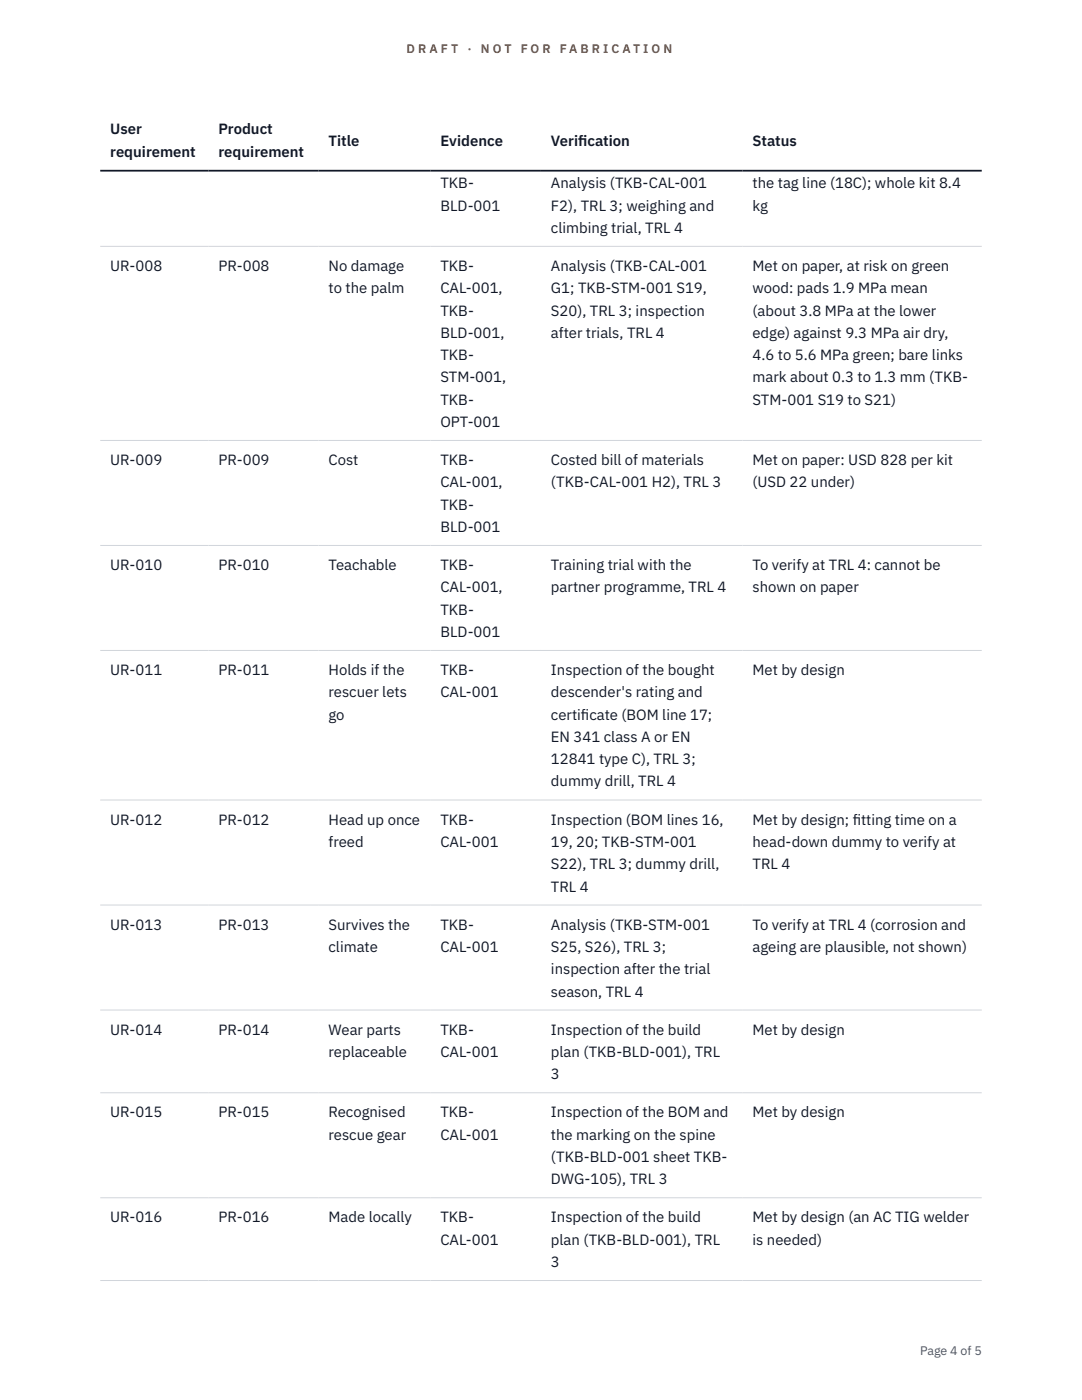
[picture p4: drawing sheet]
<svg xmlns="http://www.w3.org/2000/svg" width="216mm" height="279mm" viewBox="0 0 216 279" stroke-linecap="round" stroke-linejoin="round" font-family="sans-serif">
<defs><g id="words">
<g font-size="3" fill="#111827">
<text x="22" y="26.8">User</text>
<text x="43.6" y="26.8">Product</text>
<text x="65.6" y="29.1">Title</text>
<text x="87.9" y="29.1">Evidence</text>
<text x="109.9" y="29.1">Verif</text>
<text x="115.4" y="29.1">ication</text>
<text x="150.2" y="29.1">Status</text>
<text x="22" y="31.3">requirement</text>
<text x="43.6" y="31.3">requirement</text>
<text x="87.9" y="37.6">TKB-</text>
<text x="109.9" y="37.6">Analysis (TKB-CAL-001</text>
<text x="150.2" y="37.6">the tag line (18C); whole kit 8.4</text>
<text x="87.9" y="42">BLD-001</text>
<text x="109.9" y="42">F2), TRL 3; weighing and</text>
<text x="109.9" y="46.5">climbing trial, TRL 4</text>
<text x="150.2" y="42">kg</text>
<text x="22" y="54.1">UR-008</text>
<text x="43.6" y="54.1">PR-008</text>
<text x="65.6" y="54.1">No damage</text>
<text x="65.6" y="58.5">to the palm</text>
<text x="87.9" y="54.1">TKB-</text>
<text x="87.9" y="58.5">CAL-001,</text>
<text x="109.9" y="54.1">Analysis (TKB-CAL-001</text>
<text x="109.9" y="58.5">G1; TKB-STM-001 S19,</text>
<text x="150.2" y="54.1">Met on paper, at risk on green</text>
<text x="150.2" y="58.5">wood: pads 1.9 MPa mean</text>
<text x="87.9" y="63">TKB-</text>
<text x="109.9" y="63">S20), TRL 3; inspection</text>
<text x="150.2" y="63">(about 3.8 MPa at the lower</text>
<text x="87.9" y="67.4">BLD-001,</text>
<text x="87.9" y="71.9">TKB-</text>
<text x="109.9" y="67.4">after trials, TRL 4</text>
<text x="150.2" y="67.4">edge) against 9.3 MPa air dry,</text>
<text x="150.2" y="71.9">4.6 to 5.6 MPa green; bare links</text>
<text x="87.9" y="76.3">STM-001,</text>
<text x="150.2" y="76.3">mark about 0.3 to 1.3 mm (TKB-</text>
<text x="87.9" y="80.8">TKB-</text>
<text x="150.2" y="80.8">STM-001 S19 to S21)</text>
<text x="87.9" y="85.2">OPT-001</text>
<text x="22" y="92.8">UR-009</text>
<text x="43.6" y="92.8">PR-009</text>
<text x="65.6" y="92.8">Cost</text>
<text x="87.9" y="92.8">TKB-</text>
<text x="109.9" y="92.8">Costed bill of materials</text>
<text x="150.2" y="92.8">Met on paper: USD 828 per kit</text>
<text x="87.9" y="97.3">CAL-001,</text>
<text x="87.9" y="101.7">TKB-</text>
<text x="109.9" y="97.3">(TKB-CAL-001 H2), TRL 3</text>
<text x="150.2" y="97.3">(USD 22 under)</text>
<text x="87.9" y="106.2">BLD-001</text>
<text x="22" y="113.8">UR-010</text>
<text x="43.6" y="113.8">PR-010</text>
<text x="65.6" y="113.8">Teachable</text>
<text x="87.9" y="113.8">TKB-</text>
<text x="109.9" y="113.8">Training trial with the</text>
<text x="150.2" y="113.8">To verify at TRL 4: cannot be</text>
<text x="87.9" y="118.2">CAL-001,</text>
<text x="109.9" y="118.2">partner programme, TRL 4</text>
<text x="150.2" y="118.2">shown on paper</text>
<text x="87.9" y="122.7">TKB-</text>
<text x="87.9" y="127.1">BLD-001</text>
<text x="22" y="134.7">UR-011</text>
<text x="43.6" y="134.7">PR-011</text>
<text x="65.6" y="134.7">Holds if the</text>
<text x="87.9" y="134.7">TKB-</text>
<text x="109.9" y="134.7">Inspection of the bought</text>
<text x="150.2" y="134.7">Met by design</text>
<text x="65.6" y="139.2">rescuer lets</text>
<text x="65.6" y="143.6">go</text>
<text x="87.9" y="139.2">CAL-001</text>
<text x="109.9" y="139.2">descender's rating and</text>
<text x="109.9" y="143.6">certif</text>
<text x="115.9" y="143.6">icate (BOM line 17;</text>
<text x="109.9" y="148.1">EN 341 class A or EN</text>
<text x="109.9" y="152.5">12841 type C), TRL 3;</text>
<text x="109.9" y="157">dummy drill, TRL 4</text>
<text x="22" y="164.6">UR-012</text>
<text x="43.6" y="164.6">PR-012</text>
<text x="65.6" y="164.6">Head up once</text>
<text x="87.9" y="164.6">TKB-</text>
<text x="109.9" y="164.6">Inspection (BOM lines 16,</text>
<text x="150.2" y="164.6">Met by design; f</text>
<text x="170.1" y="164.6">itting time on a</text>
<text x="65.6" y="169">freed</text>
<text x="87.9" y="169">CAL-001</text>
<text x="109.9" y="169">19, 20; TKB-STM-001</text>
<text x="109.9" y="173.5">S22), TRL 3; dummy drill,</text>
<text x="150.2" y="169">head-down dummy to verify at</text>
<text x="150.2" y="173.5">TRL 4</text>
<text x="109.9" y="177.9">TRL 4</text>
<text x="22" y="185.5">UR-013</text>
<text x="43.6" y="185.5">PR-013</text>
<text x="65.6" y="185.5">Survives the</text>
<text x="87.9" y="185.5">TKB-</text>
<text x="109.9" y="185.5">Analysis (TKB-STM-001</text>
<text x="150.2" y="185.5">To verify at TRL 4 (corrosion and</text>
<text x="65.6" y="190">climate</text>
<text x="87.9" y="190">CAL-001</text>
<text x="109.9" y="190">S25, S26), TRL 3;</text>
<text x="150.2" y="190">ageing are plausible, not shown)</text>
<text x="109.9" y="194.4">inspection after the trial</text>
<text x="109.9" y="198.9">season, TRL 4</text>
<text x="22" y="206.5">UR-014</text>
<text x="43.6" y="206.5">PR-014</text>
<text x="65.6" y="206.5">Wear parts</text>
<text x="87.9" y="206.5">TKB-</text>
<text x="109.9" y="206.5">Inspection of the build</text>
<text x="150.2" y="206.5">Met by design</text>
<text x="65.6" y="210.9">replaceable</text>
<text x="87.9" y="210.9">CAL-001</text>
<text x="109.9" y="210.9">plan (TKB-BLD-001), TRL</text>
<text x="109.9" y="215.4">3</text>
<text x="22" y="223">UR-015</text>
<text x="43.6" y="223">PR-015</text>
<text x="65.6" y="223">Recognised</text>
<text x="65.6" y="227.5">rescue gear</text>
<text x="87.9" y="223">TKB-</text>
<text x="87.9" y="227.5">CAL-001</text>
<text x="109.9" y="223">Inspection of the BOM and</text>
<text x="109.9" y="227.5">the marking on the spine</text>
<text x="150.2" y="223">Met by design</text>
<text x="109.9" y="231.9">(TKB-BLD-001 sheet TKB-</text>
<text x="109.9" y="236.3">DWG-105), TRL 3</text>
<text x="22" y="244">UR-016</text>
<text x="43.6" y="244">PR-016</text>
<text x="65.6" y="244">Made locally</text>
<text x="87.9" y="244">TKB-</text>
<text x="109.9" y="244">Inspection of the build</text>
<text x="150.2" y="244">Met by design (an AC TIG welder</text>
<text x="87.9" y="248.4">CAL-001</text>
<text x="109.9" y="248.4">plan (TKB-BLD-001), TRL</text>
<text x="150.2" y="248.4">is needed)</text>
<text x="109.9" y="252.9">3</text>
</g>
<g font-size="2.5" fill="#b45309">
<text x="81.1" y="10.5">D R A F T</text>
<text x="93.3" y="10.5">·</text>
<text x="95.9" y="10.5">N O T</text>
<text x="103.9" y="10.5">F O R</text>
<text x="111.7" y="10.5">F A B R I C A T I O N</text>
</g>
<text font-size="2.5" fill="#4b5563" x="183.6" y="270.3">Page 4 of 5</text>
</g></defs>
<path d="M20 49.2h175.9M20 87.9h175.9M20 108.9h175.9M20 129.8h175.9M20 159.7h175.9M20 180.6h175.9M20 201.6h175.9M20 218.1h175.9M20 239h175.9M20 255.6h175.9" fill="none" stroke="#d1d5db" stroke-width=".2"/>
<path d="M20 34.1h175.9" fill="none" stroke="#111827" stroke-width=".35"/>
<use href="#words"/>
</svg>
